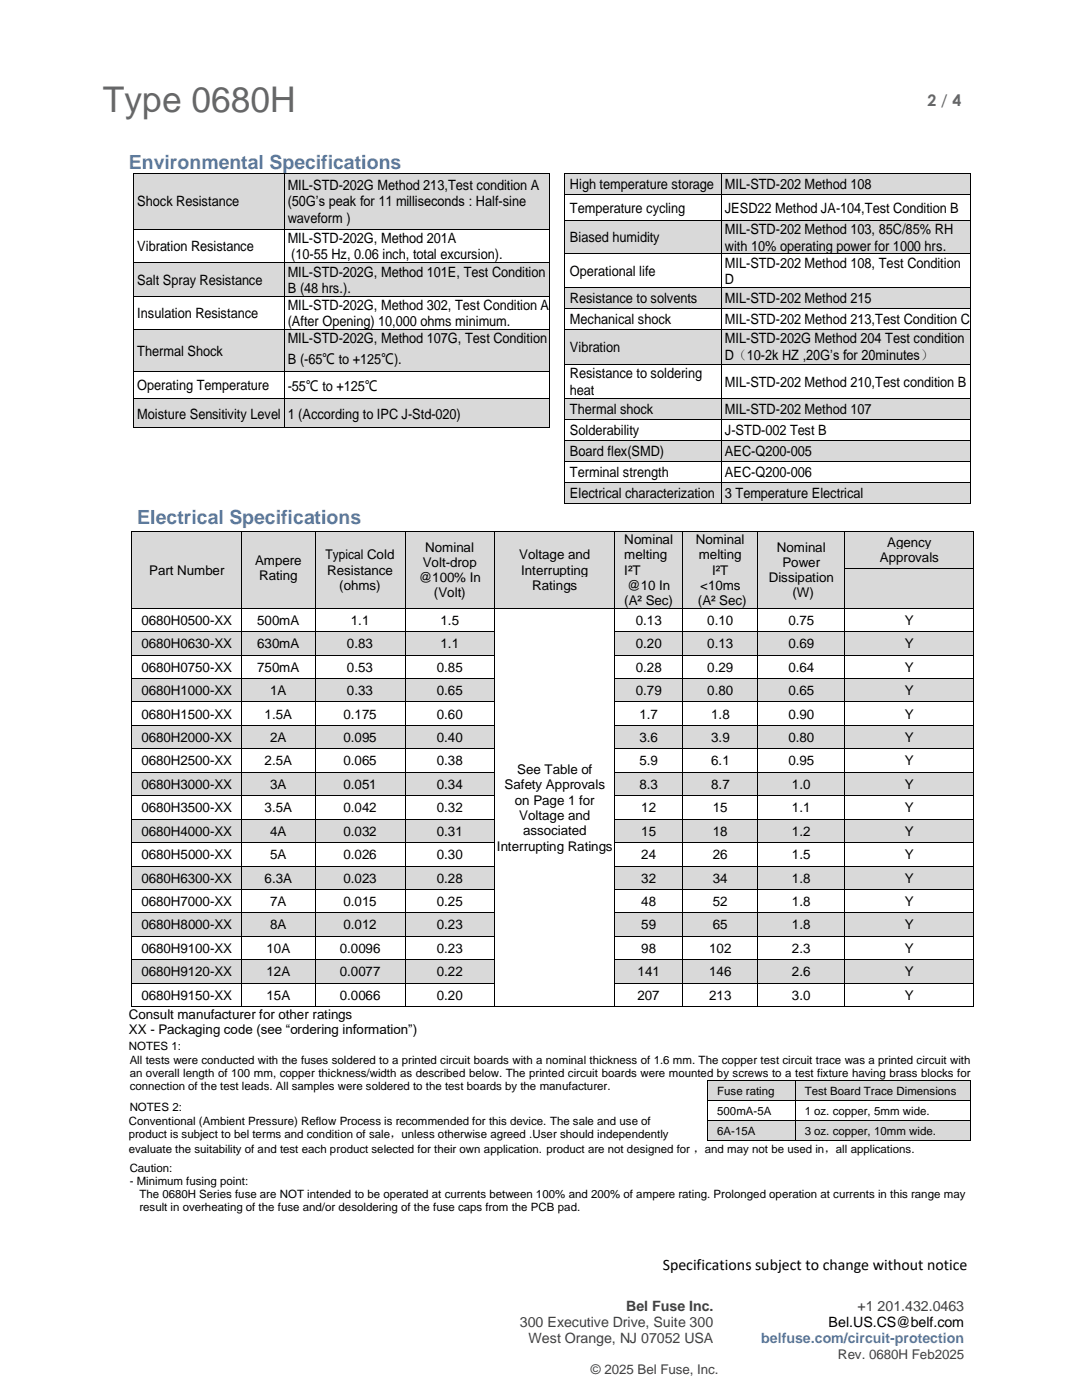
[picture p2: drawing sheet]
<svg xmlns="http://www.w3.org/2000/svg" width="216mm" height="279mm" viewBox="0 0 216 279" stroke-linecap="round" stroke-linejoin="round" font-family="sans-serif">
<defs><g id="words">
<text font-size="7.1" fill="#63666a" x="20.5" y="22.4">Type 0680H</text>
<g font-size="3.9" fill="#4f81bd">
<text x="25.7" y="33.7">Environmental Specifications</text>
<text x="27.4" y="104.7">Electrical Specifications</text>
</g>
<text font-size="3.2" fill="#63666a" x="185.1" y="21.1">2 / 4</text>
<text font-size="3.2" x="132.3" y="253.5">Specifications subject to change without notice</text>
<g font-size="2.8">
<text x="27.4" y="41.2">Shock Resistance</text>
<text x="57.4" y="38">MIL-STD-202G Method 213,Test condition A</text>
<text x="57.4" y="41.2">(50G’s peak for 11 milliseconds : Half-sine</text>
<text x="113.7" y="37.7">High temperature storage</text>
<text x="144.6" y="37.7">MIL-STD-202 Method 108</text>
<text x="57.4" y="44.5">waveform )</text>
<text x="113.7" y="42.4">Temperature cycling</text>
<text x="144.6" y="42.4">JESD22 Method JA-104,Test Condition B</text>
<text x="144.6" y="46.8">MIL-STD-202 Method 103, 85C/85% RH</text>
<text x="27.4" y="50.2">Vibration Resistance</text>
<text x="57.4" y="48.5">MIL-STD-202G, Method 201A</text>
<text x="58.1" y="51.8">(10-55 Hz, 0.06 inch, total excursion).</text>
<text x="113.7" y="48.4">Biased humidity</text>
<text x="144.6" y="50">with 10% operating power for 1000 hrs.</text>
<text x="144.6" y="53.4">MIL-STD-202 Method 108, Test Condition</text>
<text x="27.4" y="56.8">Salt Spray Resistance</text>
<text x="57.4" y="55.2">MIL-STD-202G, Method 101E, Test Condition</text>
<text x="57.4" y="58.5">B (48 hrs.).</text>
<text x="113.7" y="55.1">Operational life</text>
<text x="144.6" y="56.7">D</text>
<text x="27.4" y="63.5">Insulation Resistance</text>
<text x="57.4" y="61.9">MIL-STD-202G, Method 302, Test Condition A</text>
<text x="57.4" y="65.1">(After Opening) 10,000 ohms minimum.</text>
<text x="113.7" y="60.5">Resistance to solvents</text>
<text x="113.7" y="64.7">Mechanical shock</text>
<text x="144.6" y="60.5">MIL-STD-202 Method 215</text>
<text x="144.6" y="64.7">MIL-STD-202 Method 213,Test Condition C</text>
<text x="27.4" y="71">Thermal Shock</text>
<text x="57.4" y="68.5">MIL-STD-202G, Method 107G, Test Condition</text>
<text x="113.7" y="70.3">Vibration</text>
<text x="144.6" y="68.5">MIL-STD-202G Method 204 Test condition</text>
<text x="144.6" y="71.9">D</text>
<text x="146.5" y="71.9">（10-2k HZ ,20G’s for 20minutes）</text>
<text x="27.4" y="77.9">Operating Temperature</text>
<text x="57.4" y="72.7">B (-65℃ to +125℃).</text>
<text x="57.4" y="77.9">-55℃ to +125℃</text>
<text x="113.7" y="75.5">Resistance to soldering</text>
<text x="144.6" y="77.2">MIL-STD-202 Method 210,Test condition B</text>
<text x="27.4" y="83.5">Moisture Sensitivity Level</text>
<text x="57.4" y="83.5">1 (According to IPC J-Std-020)</text>
<text x="113.7" y="78.8">heat</text>
<text x="113.7" y="82.6">Thermal shock</text>
<text x="144.6" y="82.6">MIL-STD-202 Method 107</text>
<text x="113.7" y="86.8">Solderability</text>
<text x="144.6" y="86.8">J-STD-002 Test B</text>
<text x="113.7" y="90.9">Board flex(SMD)</text>
<text x="113.7" y="95.1">Terminal strength</text>
<text x="144.6" y="90.9">AEC-Q200-005</text>
<text x="144.6" y="95.1">AEC-Q200-006</text>
<text x="113.7" y="99.3">Electrical characterization</text>
<text x="144.6" y="99.3">3 Temperature Electrical</text>
<text x="165.3" y="264.9">Bel.US.CS@belf.com</text>
</g>
<g font-size="2.8" fill="#414042">
<text x="125" y="261.6">Bel Fuse Inc.</text>
<text x="171.1" y="261.7">+1</text>
<text x="175.1" y="261.7">201.432.0463</text>
<text x="103.7" y="264.9">300 Executive Drive, Suite 300</text>
<text x="105.5" y="268.1">West Orange, NJ 07052 USA</text>
</g>
<text font-size="2.8" fill="#4f81bd" x="151.9" y="268.1">belfuse.com/circuit-protection</text>
<g font-size="2.7">
<text x="50.9" y="112.8">Ampere</text>
<text x="65" y="111.7">Typical Cold</text>
<text x="84.3" y="113.2">Volt-drop</text>
<text x="84.9" y="110.1">Nominal</text>
<text x="103.6" y="111.7">Voltage and</text>
<text x="124.6" y="108.6">Nominal</text>
<text x="124.6" y="111.7">melting</text>
<text x="138.8" y="108.6">Nominal</text>
<text x="139.4" y="111.7">melting</text>
<text x="155" y="110.1">Nominal</text>
<text x="156.1" y="113.2">Power</text>
<text x="175.5" y="112.2">Approvals</text>
<text x="177" y="109.2">Agency</text>
<text x="29.8" y="114.7">Part Number</text>
<text x="51.7" y="115.8">Rating</text>
<text x="65.3" y="114.7">Resistance</text>
<text x="67.7" y="117.7">(ohms)</text>
<text x="83.5" y="116.2">@100% In</text>
<text x="86.6" y="119.2">(Volt)</text>
<text x="104" y="114.7">Interrupting</text>
<text x="106.2" y="117.7">Ratings</text>
<text x="124.6" y="114.7">I²T</text>
<text x="125.2" y="117.7">@10 In</text>
<text x="139.7" y="117.7">&lt;10ms</text>
<text x="142.1" y="114.7">I²T</text>
<text x="153.4" y="116.2">Dissipation</text>
<text x="158.2" y="119.2">(W)</text>
<text x="28.2" y="124.7">0680H0500-XX</text>
<text x="51.3" y="124.7">500mA</text>
<text x="70" y="124.7">1.1</text>
<text x="87.9" y="124.7">1.5</text>
<text x="124.6" y="120.8">(A² Sec)</text>
<text x="126.9" y="124.7">0.13</text>
<text x="139.3" y="120.8">(A² Sec)</text>
<text x="141.1" y="124.7">0.10</text>
<text x="157.3" y="124.7">0.75</text>
<text x="180.5" y="124.7">Y</text>
<text x="28.2" y="129.4">0680H0630-XX</text>
<text x="51.3" y="129.4">630mA</text>
<text x="69.2" y="129.3">0.83</text>
<text x="87.9" y="129.3">1.1</text>
<text x="126.9" y="129.3">0.20</text>
<text x="141.1" y="129.3">0.13</text>
<text x="157.3" y="129.3">0.69</text>
<text x="180.5" y="129.3">Y</text>
<text x="28.2" y="134">0680H0750-XX</text>
<text x="51.3" y="134">750mA</text>
<text x="69.2" y="134">0.53</text>
<text x="87.1" y="134">0.85</text>
<text x="126.9" y="134">0.28</text>
<text x="141.1" y="134">0.29</text>
<text x="157.3" y="134">0.64</text>
<text x="180.5" y="134">Y</text>
<text x="28.2" y="138.7">0680H1000-XX</text>
<text x="28.2" y="143.4">0680H1500-XX</text>
<text x="52.8" y="143.4">1.5A</text>
<text x="53.9" y="138.7">1A</text>
<text x="68.5" y="143.4">0.175</text>
<text x="69.2" y="138.7">0.33</text>
<text x="87.1" y="138.7">0.65</text>
<text x="87.1" y="143.4">0.60</text>
<text x="126.9" y="138.7">0.79</text>
<text x="127.6" y="143.4">1.7</text>
<text x="141.1" y="138.7">0.80</text>
<text x="141.9" y="143.4">1.8</text>
<text x="157.3" y="138.7">0.65</text>
<text x="157.3" y="143.4">0.90</text>
<text x="180.5" y="138.7">Y</text>
<text x="180.5" y="143.4">Y</text>
<text x="28.2" y="148.1">0680H2000-XX</text>
<text x="53.9" y="148.1">2A</text>
<text x="68.5" y="148.1">0.095</text>
<text x="87.1" y="148.1">0.40</text>
<text x="127.6" y="148.1">3.6</text>
<text x="141.9" y="148.1">3.9</text>
<text x="157.3" y="148.1">0.80</text>
<text x="180.5" y="148.1">Y</text>
<text x="28.2" y="152.8">0680H2500-XX</text>
<text x="52.8" y="152.8">2.5A</text>
<text x="68.5" y="152.8">0.065</text>
<text x="87.1" y="152.8">0.38</text>
<text x="103.2" y="154.5">See Table of</text>
<text x="127.6" y="152.8">5.9</text>
<text x="141.9" y="152.8">6.1</text>
<text x="157.3" y="152.8">0.95</text>
<text x="180.5" y="152.8">Y</text>
<text x="28.2" y="157.4">0680H3000-XX</text>
<text x="53.9" y="157.4">3A</text>
<text x="68.5" y="157.4">0.051</text>
<text x="87.1" y="157.4">0.34</text>
<text x="100.7" y="157.5">Safety Approvals</text>
<text x="102.7" y="160.6">on Page 1 for</text>
<text x="127.6" y="157.4">8.3</text>
<text x="141.9" y="157.4">8.7</text>
<text x="158" y="157.4">1.0</text>
<text x="180.5" y="157.4">Y</text>
<text x="28.2" y="162.1">0680H3500-XX</text>
<text x="28.2" y="166.8">0680H4000-XX</text>
<text x="52.8" y="162.1">3.5A</text>
<text x="53.9" y="166.8">4A</text>
<text x="68.5" y="162.1">0.042</text>
<text x="68.5" y="166.8">0.032</text>
<text x="87.1" y="162.1">0.32</text>
<text x="87.1" y="166.8">0.31</text>
<text x="103.6" y="163.6">Voltage and</text>
<text x="104.4" y="166.7">associated</text>
<text x="128" y="162.1">12</text>
<text x="128" y="166.8">15</text>
<text x="142.2" y="162.1">15</text>
<text x="142.2" y="166.8">18</text>
<text x="158" y="162.1">1.1</text>
<text x="158" y="166.8">1.2</text>
<text x="180.5" y="162.1">Y</text>
<text x="180.5" y="166.8">Y</text>
<text x="28.2" y="171.5">0680H5000-XX</text>
<text x="53.9" y="171.5">5A</text>
<text x="68.5" y="171.4">0.026</text>
<text x="87.1" y="171.4">0.30</text>
<text x="99.2" y="169.7">Interrupting Ratings</text>
<text x="128" y="171.4">24</text>
<text x="142.2" y="171.4">26</text>
<text x="158" y="171.4">1.5</text>
<text x="180.5" y="171.5">Y</text>
<text x="28.2" y="176.1">0680H6300-XX</text>
<text x="52.8" y="176.1">6.3A</text>
<text x="68.5" y="176.1">0.023</text>
<text x="87.1" y="176.1">0.28</text>
<text x="128" y="176.1">32</text>
<text x="142.2" y="176.1">34</text>
<text x="158" y="176.1">1.8</text>
<text x="180.5" y="176.1">Y</text>
<text x="28.2" y="180.8">0680H7000-XX</text>
<text x="28.2" y="185.5">0680H8000-XX</text>
<text x="53.9" y="180.8">7A</text>
<text x="53.9" y="185.5">8A</text>
<text x="68.5" y="180.8">0.015</text>
<text x="68.5" y="185.4">0.012</text>
<text x="87.1" y="180.8">0.25</text>
<text x="87.1" y="185.4">0.23</text>
<text x="128" y="180.8">48</text>
<text x="128" y="185.4">59</text>
<text x="142.2" y="180.8">52</text>
<text x="142.2" y="185.4">65</text>
<text x="158" y="180.8">1.8</text>
<text x="158" y="185.4">1.8</text>
<text x="180.5" y="180.8">Y</text>
<text x="180.5" y="185.5">Y</text>
<text x="28.2" y="190.1">0680H9100-XX</text>
<text x="53.2" y="190.1">10A</text>
<text x="67.8" y="190.1">0.0096</text>
<text x="87.1" y="190.1">0.23</text>
<text x="128" y="190.1">98</text>
<text x="141.5" y="190.1">102</text>
<text x="158" y="190.1">2.3</text>
<text x="180.5" y="190.1">Y</text>
<text x="28.2" y="194.8">0680H9120-XX</text>
<text x="53.2" y="194.8">12A</text>
<text x="67.8" y="194.8">0.0077</text>
<text x="87.1" y="194.8">0.22</text>
<text x="127.2" y="194.8">141</text>
<text x="141.5" y="194.8">146</text>
<text x="158" y="194.8">2.6</text>
<text x="180.5" y="194.8">Y</text>
<text x="25.7" y="203.4">Consult manufacturer for other ratings</text>
<text x="28.2" y="199.5">0680H9150-XX</text>
<text x="53.2" y="199.5">15A</text>
<text x="67.8" y="199.5">0.0066</text>
<text x="87.1" y="199.5">0.20</text>
<text x="127.2" y="199.5">207</text>
<text x="141.5" y="199.5">213</text>
<text x="158" y="199.5">3.0</text>
<text x="180.5" y="199.5">Y</text>
<text x="25.7" y="206.5">XX - Packaging code (see “ordering information”)</text>
</g>
<g font-size="2.7" fill="#414042">
<text x="117.9" y="274.2">© 2025 Bel Fuse, Inc.</text>
<text x="167.2" y="271.1">Rev. 0680H Feb2025</text>
</g>
<g font-size="2.3">
<text x="25.7" y="209.6">NOTES 1:</text>
<text x="25.9" y="212.3">All tests were conducted with the fuses soldered to a printed circuit boards with a nominal thickness of 1.6 mm. The copper test circuit trace was a printed circuit with</text>
<text x="25.9" y="214.9">an overall length of 100 mm, copper thickness/width as described below. The printed circuit boards were mounted by screws to a test fixture having brass blocks for</text>
<text x="25.9" y="217.5">connection of the test leads. All samples were soldered to the test boards by the manufacturer.</text>
<text x="25.9" y="221.8">NOTES 2:</text>
<text x="143.1" y="218.6">Fuse rating</text>
<text x="160.6" y="218.6">Test Board Trace Dimensions</text>
<text x="25.7" y="224.4">Conventional (Ambient Pressure) Reflow Process is recommended for this device. The sale and use of</text>
<text x="25.7" y="227.2">product is subject to bel terms and condition of sale，unless otherwise agreed .User should independently</text>
<text x="143.1" y="222.6">500mA-5A</text>
<text x="143.1" y="226.6">6A-15A</text>
<text x="160.6" y="222.6">1 oz. copper, 5mm wide.</text>
<text x="160.6" y="226.6">3 oz. copper, 10mm wide.</text>
<text x="25.7" y="230.2">evaluate the suitability of and test each product selected for their own application. product are not designed for ，and may not be used in，all applications.</text>
<text x="25.9" y="233.8">Caution:</text>
<text x="25.9" y="236.5">- Minimum fusing point:</text>
<text x="27.8" y="239.1">The 0680H Series fuse are NOT intended to be operated at currents between 100% and 200% of ampere rating. Prolonged operation at currents in this range may</text>
<text x="27.8" y="241.8">result in overheating of the fuse and/or desoldering of the fuse caps from the PCB pad.</text>
</g>
</g></defs>
<g fill="#d9d9d9">
<path d="M26.4 106.1h21.7v15.2h-21.7z" fill-rule="evenodd"/>
<path d="M28.2 112.2h18.1v3h-18.1z" fill-rule="evenodd"/>
<path d="M48.3 106.1h14.5v15.2h-14.5z" fill-rule="evenodd"/>
<path d="M50.1 110.3h10.9v3h-10.9z" fill-rule="evenodd"/>
<path d="M50.1 113.3h10.9v3.9h-10.9z" fill-rule="evenodd"/>
<path d="M63 106.1h17.7v15.2h-17.7z" fill-rule="evenodd"/>
<path d="M64.8 109.2h14.1v3h-14.1z" fill-rule="evenodd"/>
<path d="M64.8 112.2h14.1v3h-14.1z" fill-rule="evenodd"/>
<path d="M64.8 115.2h14.1v3.1h-14.1z" fill-rule="evenodd"/>
<path d="M80.9 106.1h17.8v15.2h-17.8z" fill-rule="evenodd"/>
<path d="M82.7 107.6h14.1v3.1h-14.1z" fill-rule="evenodd"/>
<path d="M82.7 110.7h14.1v3h-14.1z" fill-rule="evenodd"/>
<path d="M82.7 113.7h14.1v3h-14.1z" fill-rule="evenodd"/>
<path d="M82.7 116.7h14.1v3.1h-14.1z" fill-rule="evenodd"/>
<path d="M98.8 106.1h23.8v15.2h-23.8z" fill-rule="evenodd"/>
<path d="M100.7 109.2h20.1v3h-20.1z" fill-rule="evenodd"/>
<path d="M100.7 112.2h20.1v3h-20.1z" fill-rule="evenodd"/>
<path d="M100.7 115.2h20.1v3.1h-20.1z" fill-rule="evenodd"/>
<path d="M122.7 106.1h13.4v15.2h-13.4z" fill-rule="evenodd"/>
<path d="M124.6 106.1h9.7v3.1h-9.7z" fill-rule="evenodd"/>
<path d="M124.6 109.2h9.7v3h-9.7z" fill-rule="evenodd"/>
<path d="M124.6 112.2h9.7v3h-9.7z" fill-rule="evenodd"/>
<path d="M124.6 115.2h9.7v3.1h-9.7z" fill-rule="evenodd"/>
<path d="M124.6 118.3h9.7v3h-9.7z" fill-rule="evenodd"/>
<path d="M136.3 106.1h14.8v15.2h-14.8z" fill-rule="evenodd"/>
<path d="M138.2 106.1h11.1v3.1h-11.1z" fill-rule="evenodd"/>
<path d="M138.2 109.2h11.1v3h-11.1z" fill-rule="evenodd"/>
<path d="M138.2 112.2h11.1v3h-11.1z" fill-rule="evenodd"/>
<path d="M138.2 115.2h11.1v3.1h-11.1z" fill-rule="evenodd"/>
<path d="M138.2 118.3h11.1v3h-11.1z" fill-rule="evenodd"/>
<path d="M151.2 106.1h17.3v15.2h-17.3z" fill-rule="evenodd"/>
<path d="M153.1 107.6h13.6v3.1h-13.6z" fill-rule="evenodd"/>
<path d="M153.1 110.7h13.6v3h-13.6z" fill-rule="evenodd"/>
<path d="M153.1 113.7h13.6v3h-13.6z" fill-rule="evenodd"/>
<path d="M153.1 116.7h13.6v3.1h-13.6z" fill-rule="evenodd"/>
<path d="M168.7 106.1h25.5v7.2h-25.5z" fill-rule="evenodd"/>
<path d="M170.5 106.7h21.9v3h-21.9z" fill-rule="evenodd"/>
<path d="M170.5 109.7h21.9v3.1h-21.9z" fill-rule="evenodd"/>
</g>
<g fill="#000">
<path d="M26.2 105.9h.2v.2h-.2z" fill-rule="evenodd"/>
<path d="M26.2 105.9h.2v.2h-.2z" fill-rule="evenodd"/>
<path d="M48.1 105.9h.2v.2h-.2z" fill-rule="evenodd"/>
<path d="M62.8 105.9h.2v.2h-.2z" fill-rule="evenodd"/>
<path d="M80.7 105.9h.2v.2h-.2z" fill-rule="evenodd"/>
<path d="M98.7 105.9h.1v.2h-.1z" fill-rule="evenodd"/>
<path d="M122.6 105.9h.1v.2h-.1z" fill-rule="evenodd"/>
<path d="M136.2 105.9h.1v.2h-.1z" fill-rule="evenodd"/>
<path d="M151.1 105.9h.1v.2h-.1z" fill-rule="evenodd"/>
<path d="M168.5 105.9h.2v.2h-.2z" fill-rule="evenodd"/>
<path d="M194.2 105.9h.2v.2h-.2z" fill-rule="evenodd"/>
<path d="M194.2 105.9h.2v.2h-.2z" fill-rule="evenodd"/>
</g>
<g fill="none" stroke="#000" stroke-width=".2">
<path d="M26.3 106.1v7.2M26.4 106h21.7M48.2 106.1v7.2M48.3 106h14.5M62.9 106.1v7.2M63 106h17.7M80.8 106.1v7.2M80.9 106h17.8M98.7 106.1v7.2M98.8 106h23.8M122.7 106.1v7.2M122.7 106h13.5"/>
<path d="M136.3 106.1v7.2M136.3 106h14.8M151.2 106.1v7.2M151.2 106h17.3M168.6 106.1v7.2M168.7 106h25.5M194.3 106.1v7.2"/>
</g>
<g fill="#d9d9d9">
<path d="M168.7 113.5h25.5v7.8h-25.5z" fill-rule="evenodd"/>
<path d="M170.5 114.7h21.9v3h-21.9z" fill-rule="evenodd"/>
</g>
<g fill="#000">
<path d="M26.2 113.3h.2v.2h-.2z" fill-rule="evenodd"/>
<path d="M48.1 113.3h.2v.2h-.2z" fill-rule="evenodd"/>
<path d="M62.8 113.3h.2v.2h-.2z" fill-rule="evenodd"/>
<path d="M80.7 113.3h.2v.2h-.2z" fill-rule="evenodd"/>
<path d="M98.7 113.3h.1v.2h-.1z" fill-rule="evenodd"/>
<path d="M122.6 113.3h.1v.2h-.1z" fill-rule="evenodd"/>
<path d="M136.2 113.3h.1v.2h-.1z" fill-rule="evenodd"/>
<path d="M151.1 113.3h.1v.2h-.1z" fill-rule="evenodd"/>
<path d="M168.5 113.3h.2v.2h-.2z" fill-rule="evenodd"/>
<path d="M194.2 113.3h.2v.2h-.2z" fill-rule="evenodd"/>
<path d="M26.2 121.3h.2v.2h-.2z" fill-rule="evenodd"/>
<path d="M48.1 121.3h.2v.2h-.2z" fill-rule="evenodd"/>
<path d="M62.8 121.3h.2v.2h-.2z" fill-rule="evenodd"/>
<path d="M80.7 121.3h.2v.2h-.2z" fill-rule="evenodd"/>
<path d="M98.7 121.3h.1v.2h-.1z" fill-rule="evenodd"/>
<path d="M122.6 121.3h.1v.2h-.1z" fill-rule="evenodd"/>
<path d="M136.2 121.3h.1v.2h-.1z" fill-rule="evenodd"/>
<path d="M151.1 121.3h.1v.2h-.1z" fill-rule="evenodd"/>
<path d="M168.5 121.3h.2v.2h-.2z" fill-rule="evenodd"/>
<path d="M194.2 121.3h.2v.2h-.2z" fill-rule="evenodd"/>
</g>
<g fill="none" stroke="#000" stroke-width=".2">
<path d="M26.3 113.5v7.8M48.2 113.5v7.8M62.9 113.5v7.8M80.8 113.5v7.8M98.7 113.5v7.8M122.7 113.5v7.8M136.3 113.5v7.8M151.2 113.5v7.8M168.6 113.5v7.8M168.7 113.4h25.5M194.3 113.5v7.8M26.3 121.5v4.5"/>
<path d="M26.4 121.4h21.7M48.2 121.5v4.5M48.3 121.4h14.5M62.9 121.5v4.5M63 121.4h17.7M80.8 121.5v4.5M80.9 121.4h17.8M98.7 121.5v4.5M98.8 121.4h23.8M122.7 121.5v4.5M122.7 121.4h13.5M136.3 121.5v4.5"/>
<path d="M136.3 121.4h14.8M151.2 121.5v4.5M151.2 121.4h17.3M168.6 121.5v4.5M168.7 121.4h25.5M194.3 121.5v4.5"/>
</g>
<g fill="#d9d9d9">
<path d="M26.4 126.2h21.7v4.5h-21.7z" fill-rule="evenodd"/>
<path d="M28.2 126.9h18.1v3h-18.1z" fill-rule="evenodd"/>
<path d="M48.3 126.2h14.5v4.5h-14.5z" fill-rule="evenodd"/>
<path d="M50.1 126.9h10.9v3h-10.9z" fill-rule="evenodd"/>
<path d="M63 126.2h17.7v4.5h-17.7z" fill-rule="evenodd"/>
<path d="M64.8 126.9h14.1v3h-14.1z" fill-rule="evenodd"/>
<path d="M80.9 126.2h17.8v4.5h-17.8z" fill-rule="evenodd"/>
<path d="M82.7 126.9h14.1v3h-14.1z" fill-rule="evenodd"/>
<path d="M122.7 126.2h13.4v4.5h-13.4z" fill-rule="evenodd"/>
<path d="M124.6 126.9h9.7v3h-9.7z" fill-rule="evenodd"/>
<path d="M136.3 126.2h14.9v4.5h-14.9z" fill-rule="evenodd"/>
<path d="M138.2 126.9h11.1v3h-11.1z" fill-rule="evenodd"/>
<path d="M151.2 126.2h17.3v4.5h-17.3z" fill-rule="evenodd"/>
<path d="M153.1 126.9h13.6v3h-13.6z" fill-rule="evenodd"/>
<path d="M168.7 126.2h25.5v4.5h-25.5z" fill-rule="evenodd"/>
<path d="M170.5 126.9h21.9v3h-21.9z" fill-rule="evenodd"/>
</g>
<g fill="#000">
<path d="M26.2 126h.2v.2h-.2z" fill-rule="evenodd"/>
<path d="M26.2 130.7h.2v.1h-.2z" fill-rule="evenodd"/>
<path d="M48.1 126h.2v.2h-.2z" fill-rule="evenodd"/>
<path d="M48.1 130.7h.2v.1h-.2z" fill-rule="evenodd"/>
<path d="M62.8 126h.2v.2h-.2z" fill-rule="evenodd"/>
<path d="M62.8 130.7h.2v.1h-.2z" fill-rule="evenodd"/>
<path d="M80.7 126h.2v.2h-.2z" fill-rule="evenodd"/>
<path d="M80.7 130.7h.2v.1h-.2z" fill-rule="evenodd"/>
<path d="M98.7 126h.1v.2h-.1z" fill-rule="evenodd"/>
<path d="M98.7 130.7h.1v.1h-.1z" fill-rule="evenodd"/>
<path d="M122.6 126h.1v.2h-.1z" fill-rule="evenodd"/>
<path d="M122.6 130.7h.1v.1h-.1z" fill-rule="evenodd"/>
<path d="M136.2 126h.1v.2h-.1z" fill-rule="evenodd"/>
<path d="M136.2 130.7h.1v.1h-.1z" fill-rule="evenodd"/>
<path d="M151.1 126h.1v.2h-.1z" fill-rule="evenodd"/>
<path d="M151.1 130.7h.1v.1h-.1z" fill-rule="evenodd"/>
<path d="M168.5 126h.2v.2h-.2z" fill-rule="evenodd"/>
<path d="M168.5 130.7h.2v.1h-.2z" fill-rule="evenodd"/>
<path d="M194.2 126h.2v.2h-.2z" fill-rule="evenodd"/>
<path d="M194.2 130.7h.2v.1h-.2z" fill-rule="evenodd"/>
</g>
<g fill="none" stroke="#000" stroke-width=".2">
<path d="M26.3 126.2v4.5M26.3 130.8v4.6M26.4 126.1h21.7M26.4 130.7h21.7M48.2 126.2v4.5M48.2 130.8v4.6M48.3 126.1h14.5M48.3 130.7h14.5M62.9 126.2v4.5M62.9 130.8v4.6M63 126.1h17.7M63 130.7h17.7"/>
<path d="M80.8 126.2v4.5M80.8 130.8v4.6M80.9 126.1h17.8M80.9 130.7h17.8M98.7 126.2v4.5M98.7 130.8v4.6M122.7 126.2v4.5M122.7 130.8v4.6M122.7 126.1h13.5M122.7 130.7h13.5M136.3 126.2v4.5M136.3 130.8v4.6"/>
<path d="M136.3 126.1h14.8M136.3 130.7h14.8M151.2 126.2v4.5M151.2 130.8v4.6M151.2 126.1h17.3M151.2 130.7h17.3M168.6 126.2v4.5M168.6 130.8v4.6M168.7 126.1h25.5M168.7 130.7h25.5M194.3 126.2v4.5M194.3 130.8v4.6"/>
</g>
<g fill="#d9d9d9">
<path d="M26.4 135.5h21.7v4.5h-21.7z" fill-rule="evenodd"/>
<path d="M28.2 136.2h18.1v3.1h-18.1z" fill-rule="evenodd"/>
<path d="M48.3 135.5h14.5v4.5h-14.5z" fill-rule="evenodd"/>
<path d="M50.1 136.2h10.9v3.1h-10.9z" fill-rule="evenodd"/>
<path d="M63 135.5h17.7v4.5h-17.7z" fill-rule="evenodd"/>
<path d="M64.8 136.2h14.1v3.1h-14.1z" fill-rule="evenodd"/>
<path d="M80.9 135.5h17.8v4.5h-17.8z" fill-rule="evenodd"/>
<path d="M82.7 136.2h14.1v3.1h-14.1z" fill-rule="evenodd"/>
<path d="M122.7 135.5h13.4v4.5h-13.4z" fill-rule="evenodd"/>
<path d="M124.6 136.2h9.7v3.1h-9.7z" fill-rule="evenodd"/>
<path d="M136.3 135.5h14.9v4.5h-14.9z" fill-rule="evenodd"/>
<path d="M138.2 136.2h11.1v3.1h-11.1z" fill-rule="evenodd"/>
<path d="M151.2 135.5h17.3v4.5h-17.3z" fill-rule="evenodd"/>
<path d="M153.1 136.2h13.6v3.1h-13.6z" fill-rule="evenodd"/>
<path d="M168.7 135.5h25.5v4.5h-25.5z" fill-rule="evenodd"/>
<path d="M170.5 136.2h21.9v3.1h-21.9z" fill-rule="evenodd"/>
</g>
<g fill="#000">
<path d="M26.2 135.4h.2v.1h-.2z" fill-rule="evenodd"/>
<path d="M48.1 135.4h.2v.1h-.2z" fill-rule="evenodd"/>
<path d="M62.8 135.4h.2v.1h-.2z" fill-rule="evenodd"/>
<path d="M80.7 135.4h.2v.1h-.2z" fill-rule="evenodd"/>
<path d="M98.7 135.4h.1v.1h-.1z" fill-rule="evenodd"/>
<path d="M122.6 135.4h.1v.1h-.1z" fill-rule="evenodd"/>
<path d="M136.2 135.4h.1v.1h-.1z" fill-rule="evenodd"/>
<path d="M151.1 135.4h.1v.1h-.1z" fill-rule="evenodd"/>
<path d="M168.5 135.4h.2v.1h-.2z" fill-rule="evenodd"/>
<path d="M194.2 135.4h.2v.1h-.2z" fill-rule="evenodd"/>
<path d="M26.2 140h.2v.2h-.2z" fill-rule="evenodd"/>
<path d="M48.1 140h.2v.2h-.2z" fill-rule="evenodd"/>
<path d="M62.8 140h.2v.2h-.2z" fill-rule="evenodd"/>
<path d="M80.7 140h.2v.2h-.2z" fill-rule="evenodd"/>
<path d="M98.7 140h.1v.2h-.1z" fill-rule="evenodd"/>
<path d="M122.6 140h.1v.2h-.1z" fill-rule="evenodd"/>
<path d="M136.2 140h.1v.2h-.1z" fill-rule="evenodd"/>
<path d="M151.1 140h.1v.2h-.1z" fill-rule="evenodd"/>
<path d="M168.5 140h.2v.2h-.2z" fill-rule="evenodd"/>
<path d="M194.2 140h.2v.2h-.2z" fill-rule="evenodd"/>
</g>
<g fill="none" stroke="#000" stroke-width=".2">
<path d="M26.3 135.5v4.5M26.4 135.4h21.7M48.2 135.5v4.5M48.3 135.4h14.5M62.9 135.5v4.5M63 135.4h17.7M80.8 135.5v4.5M80.9 135.4h17.8M98.7 135.5v4.5M122.7 135.5v4.5M122.7 135.4h13.5M136.3 135.5v4.5"/>
<path d="M136.3 135.4h14.8M151.2 135.5v4.5M151.2 135.4h17.3M168.6 135.5v4.5M168.7 135.4h25.5M194.3 135.5v4.5M26.3 140.2v4.5M26.4 140.1h21.7M48.2 140.2v4.5M48.3 140.1h14.5M62.9 140.2v4.5M63 140.1h17.7"/>
<path d="M80.8 140.2v4.5M80.9 140.1h17.8M98.7 140.2v4.5M122.7 140.2v4.5M122.7 140.1h13.5M136.3 140.2v4.5M136.3 140.1h14.8M151.2 140.2v4.5M151.2 140.1h17.3M168.6 140.2v4.5M168.7 140.1h25.5M194.3 140.2v4.5"/>
</g>
<g fill="#d9d9d9">
<path d="M26.4 144.9h21.7v4.5h-21.7z" fill-rule="evenodd"/>
<path d="M28.2 145.6h18.1v3.1h-18.1z" fill-rule="evenodd"/>
<path d="M48.3 144.9h14.5v4.5h-14.5z" fill-rule="evenodd"/>
<path d="M50.1 145.6h10.9v3.1h-10.9z" fill-rule="evenodd"/>
<path d="M63 144.9h17.7v4.5h-17.7z" fill-rule="evenodd"/>
<path d="M64.8 145.6h14.1v3h-14.1z" fill-rule="evenodd"/>
<path d="M80.9 144.9h17.8v4.5h-17.8z" fill-rule="evenodd"/>
<path d="M82.7 145.6h14.1v3h-14.1z" fill-rule="evenodd"/>
<path d="M122.7 144.9h13.4v4.5h-13.4z" fill-rule="evenodd"/>
<path d="M124.6 145.6h9.7v3h-9.7z" fill-rule="evenodd"/>
<path d="M136.3 144.9h14.9v4.5h-14.9z" fill-rule="evenodd"/>
<path d="M138.2 145.6h11.1v3h-11.1z" fill-rule="evenodd"/>
<path d="M151.2 144.9h17.3v4.5h-17.3z" fill-rule="evenodd"/>
<path d="M153.1 145.6h13.6v3h-13.6z" fill-rule="evenodd"/>
<path d="M168.7 144.9h25.5v4.5h-25.5z" fill-rule="evenodd"/>
<path d="M170.5 145.6h21.9v3h-21.9z" fill-rule="evenodd"/>
</g>
<g fill="#000">
<path d="M26.2 144.7h.2v.1h-.2z" fill-rule="evenodd"/>
<path d="M26.2 149.4h.2v.1h-.2z" fill-rule="evenodd"/>
<path d="M48.1 144.7h.2v.1h-.2z" fill-rule="evenodd"/>
<path d="M48.1 149.4h.2v.1h-.2z" fill-rule="evenodd"/>
<path d="M62.8 144.7h.2v.1h-.2z" fill-rule="evenodd"/>
<path d="M62.8 149.4h.2v.1h-.2z" fill-rule="evenodd"/>
<path d="M80.7 144.7h.2v.1h-.2z" fill-rule="evenodd"/>
<path d="M80.7 149.4h.2v.1h-.2z" fill-rule="evenodd"/>
<path d="M98.7 144.7h.1v.1h-.1z" fill-rule="evenodd"/>
<path d="M98.7 149.4h.1v.1h-.1z" fill-rule="evenodd"/>
<path d="M122.6 144.7h.1v.1h-.1z" fill-rule="evenodd"/>
<path d="M122.6 149.4h.1v.1h-.1z" fill-rule="evenodd"/>
<path d="M136.2 144.7h.1v.1h-.1z" fill-rule="evenodd"/>
<path d="M136.2 149.4h.1v.1h-.1z" fill-rule="evenodd"/>
<path d="M151.1 144.7h.1v.1h-.1z" fill-rule="evenodd"/>
<path d="M151.1 149.4h.1v.1h-.1z" fill-rule="evenodd"/>
<path d="M168.5 144.7h.2v.1h-.2z" fill-rule="evenodd"/>
<path d="M168.5 149.4h.2v.1h-.2z" fill-rule="evenodd"/>
<path d="M194.2 144.7h.2v.1h-.2z" fill-rule="evenodd"/>
<path d="M194.2 149.4h.2v.1h-.2z" fill-rule="evenodd"/>
</g>
<g fill="none" stroke="#000" stroke-width=".2">
<path d="M26.3 144.8v4.6M26.3 149.5v4.5M26.4 144.8h21.7M26.4 149.5h21.7M48.2 144.8v4.6M48.2 149.5v4.5M48.3 144.8h14.5M48.3 149.5h14.5M62.9 144.8v4.6M62.9 149.5v4.5M63 144.8h17.7M63 149.5h17.7"/>
<path d="M80.8 144.8v4.6M80.8 149.5v4.5M80.9 144.8h17.8M80.9 149.5h17.8M98.7 144.8v4.6M98.7 149.5v4.5M122.7 144.8v4.6M122.7 149.5v4.5M122.7 144.8h13.5M122.7 149.5h13.5M136.3 144.8v4.6M136.3 149.5v4.5"/>
<path d="M136.3 144.8h14.8M136.3 149.5h14.8M151.2 144.8v4.6M151.2 149.5v4.5M151.2 144.8h17.3M151.2 149.5h17.3M168.6 144.8v4.6M168.6 149.5v4.5M168.7 144.8h25.5M168.7 149.5h25.5M194.3 144.8v4.6M194.3 149.5v4.5"/>
</g>
<g fill="#d9d9d9">
<path d="M26.4 154.2h21.7v4.5h-21.7z" fill-rule="evenodd"/>
<path d="M28.2 155h18.1v3h-18.1z" fill-rule="evenodd"/>
<path d="M48.3 154.2h14.5v4.5h-14.5z" fill-rule="evenodd"/>
<path d="M50.1 155h10.9v3h-10.9z" fill-rule="evenodd"/>
<path d="M63 154.2h17.7v4.5h-17.7z" fill-rule="evenodd"/>
<path d="M64.8 155h14.1v3h-14.1z" fill-rule="evenodd"/>
<path d="M80.9 154.2h17.8v4.5h-17.8z" fill-rule="evenodd"/>
<path d="M82.7 155h14.1v3h-14.1z" fill-rule="evenodd"/>
<path d="M122.7 154.2h13.4v4.5h-13.4z" fill-rule="evenodd"/>
<path d="M124.6 155h9.7v3h-9.7z" fill-rule="evenodd"/>
<path d="M136.3 154.2h14.9v4.5h-14.9z" fill-rule="evenodd"/>
<path d="M138.2 155h11.1v3h-11.1z" fill-rule="evenodd"/>
<path d="M151.2 154.2h17.3v4.5h-17.3z" fill-rule="evenodd"/>
<path d="M153.1 155h13.6v3h-13.6z" fill-rule="evenodd"/>
<path d="M168.7 154.2h25.5v4.5h-25.5z" fill-rule="evenodd"/>
<path d="M170.5 155h21.9v3h-21.9z" fill-rule="evenodd"/>
</g>
<g fill="#000">
<path d="M26.2 154h.2v.2h-.2z" fill-rule="evenodd"/>
<path d="M26.2 158.7h.2v.2h-.2z" fill-rule="evenodd"/>
<path d="M48.1 154h.2v.2h-.2z" fill-rule="evenodd"/>
<path d="M48.1 158.7h.2v.2h-.2z" fill-rule="evenodd"/>
<path d="M62.8 154h.2v.2h-.2z" fill-rule="evenodd"/>
<path d="M62.8 158.7h.2v.2h-.2z" fill-rule="evenodd"/>
<path d="M80.7 154h.2v.2h-.2z" fill-rule="evenodd"/>
<path d="M80.7 158.7h.2v.2h-.2z" fill-rule="evenodd"/>
<path d="M98.7 154h.1v.2h-.1z" fill-rule="evenodd"/>
<path d="M98.7 158.7h.1v.2h-.1z" fill-rule="evenodd"/>
<path d="M122.6 154h.1v.2h-.1z" fill-rule="evenodd"/>
<path d="M122.6 158.7h.1v.2h-.1z" fill-rule="evenodd"/>
<path d="M136.2 154h.1v.2h-.1z" fill-rule="evenodd"/>
<path d="M136.2 158.7h.1v.2h-.1z" fill-rule="evenodd"/>
<path d="M151.1 154h.1v.2h-.1z" fill-rule="evenodd"/>
<path d="M151.1 158.7h.1v.2h-.1z" fill-rule="evenodd"/>
<path d="M168.5 154h.2v.2h-.2z" fill-rule="evenodd"/>
<path d="M168.5 158.7h.2v.2h-.2z" fill-rule="evenodd"/>
<path d="M194.2 154h.2v.2h-.2z" fill-rule="evenodd"/>
<path d="M194.2 158.7h.2v.2h-.2z" fill-rule="evenodd"/>
</g>
<g fill="none" stroke="#000" stroke-width=".2">
<path d="M26.3 154.2v4.5M26.3 158.9v4.5M26.4 154.1h21.7M26.4 158.8h21.7M48.2 154.2v4.5M48.2 158.9v4.5M48.3 154.1h14.5M48.3 158.8h14.5M62.9 154.2v4.5M62.9 158.9v4.5M63 154.1h17.7M63 158.8h17.7"/>
<path d="M80.8 154.2v4.5M80.8 158.9v4.5M80.9 154.1h17.8M80.9 158.8h17.8M98.7 154.2v4.5M98.7 158.9v4.5M122.7 154.2v4.5M122.7 158.9v4.5M122.7 154.1h13.5M122.7 158.8h13.5M136.3 154.2v4.5M136.3 158.9v4.5"/>
<path d="M136.3 154.1h14.8M136.3 158.8h14.8M151.2 154.2v4.5M151.2 158.9v4.5M151.2 154.1h17.3M151.2 158.8h17.3M168.6 154.2v4.5M168.6 158.9v4.5M168.7 154.1h25.5M168.7 158.8h25.5M194.3 154.2v4.5M194.3 158.9v4.5"/>
</g>
<g fill="#d9d9d9">
<path d="M26.4 163.6h21.7v4.4h-21.7z" fill-rule="evenodd"/>
<path d="M28.2 164.3h18.1v3h-18.1z" fill-rule="evenodd"/>
<path d="M48.3 163.6h14.5v4.4h-14.5z" fill-rule="evenodd"/>
<path d="M50.1 164.3h10.9v3h-10.9z" fill-rule="evenodd"/>
<path d="M63 163.6h17.7v4.4h-17.7z" fill-rule="evenodd"/>
<path d="M64.8 164.3h14.1v3h-14.1z" fill-rule="evenodd"/>
<path d="M80.9 163.6h17.8v4.4h-17.8z" fill-rule="evenodd"/>
<path d="M82.7 164.3h14.1v3h-14.1z" fill-rule="evenodd"/>
<path d="M122.7 163.6h13.4v4.4h-13.4z" fill-rule="evenodd"/>
<path d="M124.6 164.3h9.7v3h-9.7z" fill-rule="evenodd"/>
<path d="M136.3 163.6h14.9v4.4h-14.9z" fill-rule="evenodd"/>
<path d="M138.2 164.3h11.1v3h-11.1z" fill-rule="evenodd"/>
<path d="M151.2 163.6h17.3v4.4h-17.3z" fill-rule="evenodd"/>
<path d="M153.1 164.3h13.6v3h-13.6z" fill-rule="evenodd"/>
<path d="M168.7 163.6h25.5v4.4h-25.5z" fill-rule="evenodd"/>
<path d="M170.5 164.3h21.9v3h-21.9z" fill-rule="evenodd"/>
</g>
<g fill="#000">
<path d="M26.2 163.4h.2v.2h-.2z" fill-rule="evenodd"/>
<path d="M26.2 168h.2v.2h-.2z" fill-rule="evenodd"/>
<path d="M48.1 163.4h.2v.2h-.2z" fill-rule="evenodd"/>
<path d="M48.1 168h.2v.2h-.2z" fill-rule="evenodd"/>
<path d="M62.8 163.4h.2v.2h-.2z" fill-rule="evenodd"/>
<path d="M62.8 168h.2v.2h-.2z" fill-rule="evenodd"/>
<path d="M80.7 163.4h.2v.2h-.2z" fill-rule="evenodd"/>
<path d="M80.7 168h.2v.2h-.2z" fill-rule="evenodd"/>
<path d="M98.7 163.4h.1v.2h-.1z" fill-rule="evenodd"/>
<path d="M98.7 168h.1v.2h-.1z" fill-rule="evenodd"/>
<path d="M122.6 163.4h.1v.2h-.1z" fill-rule="evenodd"/>
<path d="M122.6 168h.1v.2h-.1z" fill-rule="evenodd"/>
<path d="M136.2 163.4h.1v.2h-.1z" fill-rule="evenodd"/>
<path d="M136.2 168h.1v.2h-.1z" fill-rule="evenodd"/>
<path d="M151.1 163.4h.1v.2h-.1z" fill-rule="evenodd"/>
<path d="M151.1 168h.1v.2h-.1z" fill-rule="evenodd"/>
<path d="M168.5 163.4h.2v.2h-.2z" fill-rule="evenodd"/>
<path d="M168.5 168h.2v.2h-.2z" fill-rule="evenodd"/>
<path d="M194.2 163.4h.2v.2h-.2z" fill-rule="evenodd"/>
<path d="M194.2 168h.2v.2h-.2z" fill-rule="evenodd"/>
</g>
<g fill="none" stroke="#000" stroke-width=".2">
<path d="M26.3 163.6v4.4M26.3 168.2v4.5M26.4 163.5h21.7M26.4 168.1h21.7M48.2 163.6v4.4M48.2 168.2v4.5M48.3 163.5h14.5M48.3 168.1h14.5M62.9 163.6v4.4M62.9 168.2v4.5M63 163.5h17.7M63 168.1h17.7"/>
<path d="M80.8 163.6v4.4M80.8 168.2v4.5M80.9 163.5h17.8M80.9 168.1h17.8M98.7 163.6v4.4M98.7 168.2v4.5M122.7 163.6v4.4M122.7 168.2v4.5M122.7 163.5h13.5M122.7 168.1h13.5M136.3 163.6v4.4M136.3 168.2v4.5"/>
<path d="M136.3 163.5h14.8M136.3 168.1h14.8M151.2 163.6v4.4M151.2 168.2v4.5M151.2 163.5h17.3M151.2 168.1h17.3M168.6 163.6v4.4M168.6 168.2v4.5M168.7 163.5h25.5M168.7 168.1h25.5M194.3 163.6v4.4M194.3 168.2v4.5"/>
</g>
<g fill="#d9d9d9">
<path d="M26.4 172.9h21.7v4.5h-21.7z" fill-rule="evenodd"/>
<path d="M28.2 173.6h18.1v3.1h-18.1z" fill-rule="evenodd"/>
<path d="M48.3 172.9h14.5v4.5h-14.5z" fill-rule="evenodd"/>
<path d="M50.1 173.6h10.9v3.1h-10.9z" fill-rule="evenodd"/>
<path d="M63 172.9h17.7v4.5h-17.7z" fill-rule="evenodd"/>
<path d="M64.8 173.7h14.1v3h-14.1z" fill-rule="evenodd"/>
<path d="M80.9 172.9h17.8v4.5h-17.8z" fill-rule="evenodd"/>
<path d="M82.7 173.7h14.1v3h-14.1z" fill-rule="evenodd"/>
<path d="M122.7 172.9h13.4v4.5h-13.4z" fill-rule="evenodd"/>
<path d="M124.6 173.7h9.7v3h-9.7z" fill-rule="evenodd"/>
<path d="M136.3 172.9h14.9v4.5h-14.9z" fill-rule="evenodd"/>
<path d="M138.2 173.7h11.1v3h-11.1z" fill-rule="evenodd"/>
<path d="M151.2 172.9h17.3v4.5h-17.3z" fill-rule="evenodd"/>
<path d="M153.1 173.7h13.6v3h-13.6z" fill-rule="evenodd"/>
<path d="M168.7 172.9h25.5v4.5h-25.5z" fill-rule="evenodd"/>
<path d="M170.5 173.6h21.9v3.1h-21.9z" fill-rule="evenodd"/>
</g>
<g fill="#000">
<path d="M26.2 172.7h.2v.2h-.2z" fill-rule="evenodd"/>
<path d="M26.2 177.4h.2v.2h-.2z" fill-rule="evenodd"/>
<path d="M48.1 172.7h.2v.2h-.2z" fill-rule="evenodd"/>
<path d="M48.1 177.4h.2v.2h-.2z" fill-rule="evenodd"/>
<path d="M62.8 172.7h.2v.2h-.2z" fill-rule="evenodd"/>
<path d="M62.8 177.4h.2v.2h-.2z" fill-rule="evenodd"/>
<path d="M80.7 172.7h.2v.2h-.2z" fill-rule="evenodd"/>
<path d="M80.7 177.4h.2v.2h-.2z" fill-rule="evenodd"/>
<path d="M98.7 172.7h.1v.2h-.1z" fill-rule="evenodd"/>
<path d="M98.7 177.4h.1v.2h-.1z" fill-rule="evenodd"/>
<path d="M122.6 172.7h.1v.2h-.1z" fill-rule="evenodd"/>
<path d="M122.6 177.4h.1v.2h-.1z" fill-rule="evenodd"/>
<path d="M136.2 172.7h.1v.2h-.1z" fill-rule="evenodd"/>
<path d="M136.2 177.4h.1v.2h-.1z" fill-rule="evenodd"/>
<path d="M151.1 172.7h.1v.2h-.1z" fill-rule="evenodd"/>
<path d="M151.1 177.4h.1v.2h-.1z" fill-rule="evenodd"/>
<path d="M168.5 172.7h.2v.2h-.2z" fill-rule="evenodd"/>
<path d="M168.5 177.4h.2v.2h-.2z" fill-rule="evenodd"/>
<path d="M194.2 172.7h.2v.2h-.2z" fill-rule="evenodd"/>
<path d="M194.2 177.4h.2v.2h-.2z" fill-rule="evenodd"/>
</g>
<g fill="none" stroke="#000" stroke-width=".2">
<path d="M26.3 172.9v4.5M26.3 177.6v4.5M26.4 172.8h21.7M26.4 177.5h21.7M48.2 172.9v4.5M48.2 177.6v4.5M48.3 172.8h14.5M48.3 177.5h14.5M62.9 172.9v4.5M62.9 177.6v4.5M63 172.8h17.7M63 177.5h17.7"/>
<path d="M80.8 172.9v4.5M80.8 177.6v4.5M80.9 172.8h17.8M80.9 177.5h17.8M98.7 172.9v4.5M98.7 177.6v4.5M122.7 172.9v4.5M122.7 177.6v4.5M122.7 172.8h13.5M122.7 177.5h13.5M136.3 172.9v4.5M136.3 177.6v4.5"/>
<path d="M136.3 172.8h14.8M136.3 177.5h14.8M151.2 172.9v4.5M151.2 177.6v4.5M151.2 172.8h17.3M151.2 177.5h17.3M168.6 172.9v4.5M168.6 177.6v4.5M168.7 172.8h25.5M168.7 177.5h25.5M194.3 172.9v4.5M194.3 177.6v4.5"/>
</g>
<g fill="#d9d9d9">
<path d="M26.4 182.3h21.7v4.5h-21.7z" fill-rule="evenodd"/>
<path d="M28.2 183h18.1v3h-18.1z" fill-rule="evenodd"/>
<path d="M48.3 182.3h14.5v4.5h-14.5z" fill-rule="evenodd"/>
<path d="M50.1 183h10.9v3h-10.9z" fill-rule="evenodd"/>
<path d="M63 182.3h17.7v4.5h-17.7z" fill-rule="evenodd"/>
<path d="M64.8 183h14.1v3h-14.1z" fill-rule="evenodd"/>
<path d="M80.9 182.3h17.8v4.5h-17.8z" fill-rule="evenodd"/>
<path d="M82.7 183h14.1v3h-14.1z" fill-rule="evenodd"/>
<path d="M122.7 182.3h13.4v4.5h-13.4z" fill-rule="evenodd"/>
<path d="M124.6 183h9.7v3h-9.7z" fill-rule="evenodd"/>
<path d="M136.3 182.3h14.9v4.5h-14.9z" fill-rule="evenodd"/>
<path d="M138.2 183h11.1v3h-11.1z" fill-rule="evenodd"/>
<path d="M151.2 182.3h17.3v4.5h-17.3z" fill-rule="evenodd"/>
<path d="M153.1 183h13.6v3h-13.6z" fill-rule="evenodd"/>
<path d="M168.7 182.3h25.5v4.5h-25.5z" fill-rule="evenodd"/>
<path d="M170.5 183h21.9v3h-21.9z" fill-rule="evenodd"/>
</g>
<g fill="#000">
<path d="M26.2 182.1h.2v.2h-.2z" fill-rule="evenodd"/>
<path d="M26.2 186.8h.2v.1h-.2z" fill-rule="evenodd"/>
<path d="M48.1 182.1h.2v.2h-.2z" fill-rule="evenodd"/>
<path d="M48.1 186.8h.2v.1h-.2z" fill-rule="evenodd"/>
<path d="M62.8 182.1h.2v.2h-.2z" fill-rule="evenodd"/>
<path d="M62.8 186.8h.2v.1h-.2z" fill-rule="evenodd"/>
<path d="M80.7 182.1h.2v.2h-.2z" fill-rule="evenodd"/>
<path d="M80.7 186.8h.2v.1h-.2z" fill-rule="evenodd"/>
<path d="M98.7 182.1h.1v.2h-.1z" fill-rule="evenodd"/>
<path d="M98.7 186.8h.1v.1h-.1z" fill-rule="evenodd"/>
<path d="M122.6 182.1h.1v.2h-.1z" fill-rule="evenodd"/>
<path d="M122.6 186.8h.1v.1h-.1z" fill-rule="evenodd"/>
<path d="M136.2 182.1h.1v.2h-.1z" fill-rule="evenodd"/>
<path d="M136.2 186.8h.1v.1h-.1z" fill-rule="evenodd"/>
<path d="M151.1 182.1h.1v.2h-.1z" fill-rule="evenodd"/>
<path d="M151.1 186.8h.1v.1h-.1z" fill-rule="evenodd"/>
<path d="M168.5 182.1h.2v.2h-.2z" fill-rule="evenodd"/>
<path d="M168.5 186.8h.2v.1h-.2z" fill-rule="evenodd"/>
<path d="M194.2 182.1h.2v.2h-.2z" fill-rule="evenodd"/>
<path d="M194.2 186.8h.2v.1h-.2z" fill-rule="evenodd"/>
</g>
<g fill="none" stroke="#000" stroke-width=".2">
<path d="M26.3 182.3v4.5M26.3 186.9v4.6M26.4 182.2h21.7M26.4 186.8h21.7M48.2 182.3v4.5M48.2 186.9v4.6M48.3 182.2h14.5M48.3 186.8h14.5M62.9 182.3v4.5M62.9 186.9v4.6M63 182.2h17.7M63 186.8h17.7"/>
<path d="M80.8 182.3v4.5M80.8 186.9v4.6M80.9 182.2h17.8M80.9 186.8h17.8M98.7 182.3v4.5M98.7 186.9v4.6M122.7 182.3v4.5M122.7 186.9v4.6M122.7 182.2h13.5M122.7 186.8h13.5M136.3 182.3v4.5M136.3 186.9v4.6"/>
<path d="M136.3 182.2h14.8M136.3 186.8h14.8M151.2 182.3v4.5M151.2 186.9v4.6M151.2 182.2h17.3M151.2 186.8h17.3M168.6 182.3v4.5M168.6 186.9v4.6M168.7 182.2h25.5M168.7 186.8h25.5M194.3 182.3v4.5M194.3 186.9v4.6"/>
</g>
<g fill="#d9d9d9">
<path d="M26.4 191.6h21.7v4.5h-21.7z" fill-rule="evenodd"/>
<path d="M28.2 192.3h18.1v3.1h-18.1z" fill-rule="evenodd"/>
<path d="M48.3 191.6h14.5v4.5h-14.5z" fill-rule="evenodd"/>
<path d="M50.1 192.3h10.9v3.1h-10.9z" fill-rule="evenodd"/>
<path d="M63 191.6h17.7v4.5h-17.7z" fill-rule="evenodd"/>
<path d="M64.8 192.3h14.1v3.1h-14.1z" fill-rule="evenodd"/>
<path d="M80.9 191.6h17.8v4.5h-17.8z" fill-rule="evenodd"/>
<path d="M82.7 192.3h14.1v3.1h-14.1z" fill-rule="evenodd"/>
<path d="M122.7 191.6h13.4v4.5h-13.4z" fill-rule="evenodd"/>
<path d="M124.6 192.3h9.7v3.1h-9.7z" fill-rule="evenodd"/>
<path d="M136.3 191.6h14.9v4.5h-14.9z" fill-rule="evenodd"/>
<path d="M138.2 192.3h11.1v3.1h-11.1z" fill-rule="evenodd"/>
<path d="M151.2 191.6h17.3v4.5h-17.3z" fill-rule="evenodd"/>
<path d="M153.1 192.3h13.6v3.1h-13.6z" fill-rule="evenodd"/>
<path d="M168.7 191.6h25.5v4.5h-25.5z" fill-rule="evenodd"/>
<path d="M170.5 192.3h21.9v3.1h-21.9z" fill-rule="evenodd"/>
</g>
<g fill="#000">
<path d="M26.2 191.5h.2v.1h-.2z" fill-rule="evenodd"/>
<path d="M26.2 196.1h.2v.2h-.2z" fill-rule="evenodd"/>
<path d="M48.1 191.5h.2v.1h-.2z" fill-rule="evenodd"/>
<path d="M48.1 196.1h.2v.2h-.2z" fill-rule="evenodd"/>
<path d="M62.8 191.5h.2v.1h-.2z" fill-rule="evenodd"/>
<path d="M62.8 196.1h.2v.2h-.2z" fill-rule="evenodd"/>
<path d="M80.7 191.5h.2v.1h-.2z" fill-rule="evenodd"/>
<path d="M80.7 196.1h.2v.2h-.2z" fill-rule="evenodd"/>
<path d="M98.7 191.5h.1v.1h-.1z" fill-rule="evenodd"/>
<path d="M98.7 196.1h.1v.2h-.1z" fill-rule="evenodd"/>
<path d="M122.6 191.5h.1v.1h-.1z" fill-rule="evenodd"/>
<path d="M122.6 196.1h.1v.2h-.1z" fill-rule="evenodd"/>
<path d="M136.2 191.5h.1v.1h-.1z" fill-rule="evenodd"/>
<path d="M136.2 196.1h.1v.2h-.1z" fill-rule="evenodd"/>
<path d="M151.1 191.5h.1v.1h-.1z" fill-rule="evenodd"/>
<path d="M151.1 196.1h.1v.2h-.1z" fill-rule="evenodd"/>
<path d="M168.5 191.5h.2v.1h-.2z" fill-rule="evenodd"/>
<path d="M168.5 196.1h.2v.2h-.2z" fill-rule="evenodd"/>
<path d="M194.2 191.5h.2v.1h-.2z" fill-rule="evenodd"/>
<path d="M194.2 196.1h.2v.2h-.2z" fill-rule="evenodd"/>
<path d="M26.2 200.8h.2v.2h-.2z" fill-rule="evenodd"/>
<path d="M26.2 200.8h.2v.2h-.2z" fill-rule="evenodd"/>
<path d="M48.1 200.8h.2v.2h-.2z" fill-rule="evenodd"/>
<path d="M62.8 200.8h.2v.2h-.2z" fill-rule="evenodd"/>
<path d="M80.7 200.8h.2v.2h-.2z" fill-rule="evenodd"/>
<path d="M98.7 200.8h.1v.2h-.1z" fill-rule="evenodd"/>
<path d="M122.6 200.8h.1v.2h-.1z" fill-rule="evenodd"/>
<path d="M136.2 200.8h.1v.2h-.1z" fill-rule="evenodd"/>
<path d="M151.1 200.8h.1v.2h-.1z" fill-rule="evenodd"/>
<path d="M168.5 200.8h.2v.2h-.2z" fill-rule="evenodd"/>
<path d="M194.2 200.8h.2v.2h-.2z" fill-rule="evenodd"/>
<path d="M194.2 200.8h.2v.2h-.2z" fill-rule="evenodd"/>
</g>
<g fill="none" stroke="#000" stroke-width=".2">
<path d="M26.3 191.6v4.5M26.3 196.3v4.5M26.4 191.5h21.7M26.4 196.2h21.7M48.2 191.6v4.5M48.2 196.3v4.5M48.3 191.5h14.5M48.3 196.2h14.5M62.9 191.6v4.5M62.9 196.3v4.5M63 191.5h17.7M63 196.2h17.7"/>
<path d="M80.8 191.6v4.5M80.8 196.3v4.5M80.9 191.5h17.8M80.9 196.2h17.8M98.7 191.6v4.5M98.7 196.3v4.5M122.7 191.6v4.5M122.7 196.3v4.5M122.7 191.5h13.5M122.7 196.2h13.5M136.3 191.6v4.5M136.3 196.3v4.5"/>
<path d="M136.3 191.5h14.8M136.3 196.2h14.8M151.2 191.6v4.5M151.2 196.3v4.5M151.2 191.5h17.3M151.2 196.2h17.3M168.6 191.6v4.5M168.6 196.3v4.5M168.7 191.5h25.5M168.7 196.2h25.5M194.3 191.6v4.5M194.3 196.3v4.5"/>
<path d="M26.4 200.9h21.7M48.3 200.9h14.5M63 200.9h17.7M80.9 200.9h17.8M98.8 200.9h23.8M122.7 200.9h13.5M136.3 200.9h14.8M151.2 200.9h17.3M168.7 200.9h25.5"/>
</g>
<g fill="#d9d9d9">
<path d="M26.8 34.7h29.8v11h-29.8z" fill-rule="evenodd"/>
<path d="M28.6 38.6h26.2v3.2h-26.2z" fill-rule="evenodd"/>
<path d="M56.8 34.7h52.8v11h-52.8z" fill-rule="evenodd"/>
<path d="M58.6 35.3h49.2v3.3h-49.2z" fill-rule="evenodd"/>
<path d="M58.6 38.6h49.2v3.2h-49.2z" fill-rule="evenodd"/>
<path d="M58.6 41.8h49.2v3.2h-49.2z" fill-rule="evenodd"/>
</g>
<g fill="#000">
<path d="M26.6 34.5h.2v.2h-.2z" fill-rule="evenodd"/>
<path d="M26.6 34.5h.2v.2h-.2z" fill-rule="evenodd"/>
<path d="M56.6 34.5h.2v.2h-.2z" fill-rule="evenodd"/>
<path d="M109.6 34.5h.2v.2h-.2z" fill-rule="evenodd"/>
<path d="M109.6 34.5h.2v.2h-.2z" fill-rule="evenodd"/>
<path d="M26.6 45.7h.2v.2h-.2z" fill-rule="evenodd"/>
<path d="M56.6 45.7h.2v.2h-.2z" fill-rule="evenodd"/>
<path d="M109.6 45.7h.2v.2h-.2z" fill-rule="evenodd"/>
</g>
<path d="M26.7 34.7v11M26.8 34.6h29.8M56.7 34.7v11M56.8 34.6h52.8M109.7 34.7v11M26.7 45.9v6.5M26.8 45.8h29.8M56.7 45.9v6.5M56.8 45.8h52.8M109.7 45.9v6.5" fill="none" stroke="#000" stroke-width=".2"/>
<g fill="#d9d9d9">
<path d="M26.8 52.5h29.8v6.6h-29.8z" fill-rule="evenodd"/>
<path d="M28.6 54.2h26.2v3.2h-26.2z" fill-rule="evenodd"/>
<path d="M56.8 52.5h52.8v6.6h-52.8z" fill-rule="evenodd"/>
<path d="M58.6 52.5h49.2v3.3h-49.2z" fill-rule="evenodd"/>
<path d="M58.6 55.8h49.2v3.3h-49.2z" fill-rule="evenodd"/>
</g>
<g fill="#000">
<path d="M26.6 52.4h.2v.1h-.2z" fill-rule="evenodd"/>
<path d="M26.6 59.1h.2v.1h-.2z" fill-rule="evenodd"/>
<path d="M56.6 52.4h.2v.1h-.2z" fill-rule="evenodd"/>
<path d="M56.6 59.1h.2v.1h-.2z" fill-rule="evenodd"/>
<path d="M109.6 52.4h.2v.1h-.2z" fill-rule="evenodd"/>
<path d="M109.6 59.1h.2v.1h-.2z" fill-rule="evenodd"/>
</g>
<path d="M26.7 52.5v6.6M26.7 59.2v6.5M26.8 52.5h29.8M26.8 59.1h29.8M56.7 52.5v6.6M56.7 59.2v6.5M56.8 52.5h52.8M56.8 59.1h52.8M109.7 52.5v6.6M109.7 59.2v6.5" fill="none" stroke="#000" stroke-width=".2"/>
<g fill="#d9d9d9">
<path d="M26.8 65.9h29.8v8.1h-29.8z" fill-rule="evenodd"/>
<path d="M28.6 68.3h26.2v3.3h-26.2z" fill-rule="evenodd"/>
<path d="M56.8 65.9h52.8v8.1h-52.8z" fill-rule="evenodd"/>
<path d="M58.6 65.9h49.2v3.2h-49.2z" fill-rule="evenodd"/>
<path d="M58.6 69.1h49.2v4.9h-49.2z" fill-rule="evenodd"/>
</g>
<g fill="#000">
<path d="M26.6 65.7h.2v.2h-.2z" fill-rule="evenodd"/>
<path d="M26.6 74h.2v.1h-.2z" fill-rule="evenodd"/>
<path d="M56.6 65.7h.2v.2h-.2z" fill-rule="evenodd"/>
<path d="M56.6 74h.2v.1h-.2z" fill-rule="evenodd"/>
<path d="M109.6 65.7h.2v.2h-.2z" fill-rule="evenodd"/>
<path d="M109.6 74h.2v.1h-.2z" fill-rule="evenodd"/>
</g>
<path d="M26.7 65.9v8.1M26.7 74.1v5.4M26.8 65.8h29.8M26.8 74h29.8M56.7 65.9v8.1M56.7 74.1v5.4M56.8 65.8h52.8M56.8 74h52.8M109.7 65.9v8.1M109.7 74.1v5.4" fill="none" stroke="#000" stroke-width=".2"/>
<g fill="#d9d9d9">
<path d="M26.8 79.7h29.8v5.6h-29.8z" fill-rule="evenodd"/>
<path d="M28.6 80.9h26.2v3.2h-26.2z" fill-rule="evenodd"/>
<path d="M56.8 79.7h52.8v5.6h-52.8z" fill-rule="evenodd"/>
<path d="M58.6 80.9h49.2v3.2h-49.2z" fill-rule="evenodd"/>
</g>
<g fill="#000">
<path d="M26.6 79.5h.2v.2h-.2z" fill-rule="evenodd"/>
<path d="M56.6 79.5h.2v.2h-.2z" fill-rule="evenodd"/>
<path d="M109.6 79.5h.2v.2h-.2z" fill-rule="evenodd"/>
<path d="M26.6 85.3h.2v.2h-.2z" fill-rule="evenodd"/>
<path d="M26.6 85.3h.2v.2h-.2z" fill-rule="evenodd"/>
<path d="M26.8 85.3h.1v.2h-.1z" fill-rule="evenodd"/>
<path d="M56.6 85.3h.2v.2h-.2z" fill-rule="evenodd"/>
<path d="M56.8 85.3h.1v.2h-.1z" fill-rule="evenodd"/>
<path d="M109.6 85.3h.2v.2h-.2z" fill-rule="evenodd"/>
</g>
<path d="M26.7 79.7v5.6M26.8 79.6h29.8M56.7 79.7v5.6M56.8 79.6h52.8M109.7 79.7v5.6M26.9 85.4h29.7M56.9 85.4h52.7" fill="none" stroke="#000" stroke-width=".2"/>
<g fill="#d9d9d9">
<path d="M112.7 34.7h31.1v4h-31.1z" fill-rule="evenodd"/>
<path d="M114.5 35.1h27.5v3.2h-27.5z" fill-rule="evenodd"/>
<path d="M144 34.7h49.5v4h-49.5z" fill-rule="evenodd"/>
<path d="M145.8 35.1h45.9v3.2h-45.9z" fill-rule="evenodd"/>
</g>
<g fill="#000">
<path d="M112.5 34.5h.2v.2h-.2z" fill-rule="evenodd"/>
<path d="M112.5 34.5h.2v.2h-.2z" fill-rule="evenodd"/>
<path d="M112.5 38.7h.2v.1h-.2z" fill-rule="evenodd"/>
<path d="M143.8 34.5h.2v.2h-.2z" fill-rule="evenodd"/>
<path d="M143.8 38.7h.2v.1h-.2z" fill-rule="evenodd"/>
<path d="M193.6 34.5h.2v.2h-.2z" fill-rule="evenodd"/>
<path d="M193.6 34.5h.2v.2h-.2z" fill-rule="evenodd"/>
<path d="M193.6 38.7h.2v.1h-.2z" fill-rule="evenodd"/>
</g>
<path d="M112.6 34.7v4M112.6 38.8v5.1M112.7 34.6h31.1M112.7 38.7h31.1M143.9 34.7v4M143.9 38.8v5.1M144 34.6h49.6M144 38.7h49.6M193.7 34.7v4M193.7 38.8v5.1" fill="none" stroke="#000" stroke-width=".2"/>
<g fill="#d9d9d9">
<path d="M112.7 44.1h31.1v6.5h-31.1z" fill-rule="evenodd"/>
<path d="M114.5 45.7h27.5v3.3h-27.5z" fill-rule="evenodd"/>
<path d="M144 44.1h49.5v6.5h-49.5z" fill-rule="evenodd"/>
<path d="M145.8 44.1h45.9v3.3h-45.9z" fill-rule="evenodd"/>
<path d="M145.8 47.4h45.9v3.2h-45.9z" fill-rule="evenodd"/>
</g>
<g fill="#000">
<path d="M112.5 43.9h.2v.2h-.2z" fill-rule="evenodd"/>
<path d="M112.5 50.6h.2v.2h-.2z" fill-rule="evenodd"/>
<path d="M143.8 43.9h.2v.2h-.2z" fill-rule="evenodd"/>
<path d="M143.8 50.6h.2v.2h-.2z" fill-rule="evenodd"/>
<path d="M193.6 43.9h.2v.2h-.2z" fill-rule="evenodd"/>
<path d="M193.6 50.6h.2v.2h-.2z" fill-rule="evenodd"/>
</g>
<path d="M112.6 44.1v6.5M112.6 50.8v6.5M112.7 44h31.1M112.7 50.7h31.1M143.9 44.1v6.5M143.9 50.8v6.5M144 44h49.6M144 50.7h49.6M193.7 44.1v6.5M193.7 50.8v6.5" fill="none" stroke="#000" stroke-width=".2"/>
<g fill="#d9d9d9">
<path d="M112.7 57.5h31.1v4h-31.1z" fill-rule="evenodd"/>
<path d="M114.5 57.8h27.5v3.3h-27.5z" fill-rule="evenodd"/>
<path d="M144 57.5h49.5v4h-49.5z" fill-rule="evenodd"/>
<path d="M145.8 57.8h45.9v3.3h-45.9z" fill-rule="evenodd"/>
</g>
<g fill="#000">
<path d="M112.5 57.3h.2v.2h-.2z" fill-rule="evenodd"/>
<path d="M143.8 57.3h.2v.2h-.2z" fill-rule="evenodd"/>
<path d="M193.6 57.3h.2v.2h-.2z" fill-rule="evenodd"/>
<path d="M112.5 61.5h.2v.1h-.2z" fill-rule="evenodd"/>
<path d="M143.8 61.5h.2v.1h-.2z" fill-rule="evenodd"/>
<path d="M193.6 61.5h.2v.1h-.2z" fill-rule="evenodd"/>
</g>
<path d="M112.6 57.5v4M112.7 57.4h31.1M143.9 57.5v4M144 57.4h49.6M193.7 57.5v4M112.6 61.6v4M112.7 61.6h31.1M143.9 61.6v4M144 61.6h49.6M193.7 61.6v4" fill="none" stroke="#000" stroke-width=".2"/>
<g fill="#d9d9d9">
<path d="M112.7 65.8h31.1v6.9h-31.1z" fill-rule="evenodd"/>
<path d="M114.5 67.7h27.5v3.2h-27.5z" fill-rule="evenodd"/>
<path d="M144 65.8h49.5v6.9h-49.5z" fill-rule="evenodd"/>
<path d="M145.8 65.8h45.9v3.3h-45.9z" fill-rule="evenodd"/>
<path d="M145.8 69.1h45.9v3.6h-45.9z" fill-rule="evenodd"/>
</g>
<g fill="#000">
<path d="M112.5 65.6h.2v.2h-.2z" fill-rule="evenodd"/>
<path d="M112.5 72.7h.2v.2h-.2z" fill-rule="evenodd"/>
<path d="M143.8 65.6h.2v.2h-.2z" fill-rule="evenodd"/>
<path d="M143.8 72.7h.2v.2h-.2z" fill-rule="evenodd"/>
<path d="M193.6 65.6h.2v.2h-.2z" fill-rule="evenodd"/>
<path d="M193.6 72.7h.2v.2h-.2z" fill-rule="evenodd"/>
</g>
<path d="M112.6 65.8v6.9M112.6 72.9v6.5M112.7 65.7h31.1M112.7 72.8h31.1M143.9 65.8v6.9M143.9 72.9v6.5M144 65.7h49.6M144 72.8h49.6M193.7 65.8v6.9M193.7 72.9v6.5" fill="none" stroke="#000" stroke-width=".2"/>
<g fill="#d9d9d9">
<path d="M112.7 79.6h31.1v4h-31.1z" fill-rule="evenodd"/>
<path d="M114.5 79.9h27.5v3.3h-27.5z" fill-rule="evenodd"/>
<path d="M144 79.6h49.5v4h-49.5z" fill-rule="evenodd"/>
<path d="M145.8 79.9h45.9v3.3h-45.9z" fill-rule="evenodd"/>
</g>
<g fill="#000">
<path d="M112.5 79.4h.2v.2h-.2z" fill-rule="evenodd"/>
<path d="M143.8 79.4h.2v.2h-.2z" fill-rule="evenodd"/>
<path d="M193.6 79.4h.2v.2h-.2z" fill-rule="evenodd"/>
<path d="M112.5 83.6h.2v.1h-.2z" fill-rule="evenodd"/>
<path d="M143.8 83.6h.2v.1h-.2z" fill-rule="evenodd"/>
<path d="M193.6 83.6h.2v.1h-.2z" fill-rule="evenodd"/>
</g>
<path d="M112.6 79.6v4M112.7 79.5h31.1M143.9 79.6v4M144 79.5h49.6M193.7 79.6v4M112.6 83.7v4.1M112.7 83.7h31.1M143.9 83.7v4.1M144 83.7h49.6M193.7 83.7v4.1" fill="none" stroke="#000" stroke-width=".2"/>
<g fill="#d9d9d9">
<path d="M112.7 87.9h31.1v4h-31.1z" fill-rule="evenodd"/>
<path d="M114.5 88.3h27.5v3.2h-27.5z" fill-rule="evenodd"/>
<path d="M144 87.9h49.5v4h-49.5z" fill-rule="evenodd"/>
<path d="M145.8 88.3h45.9v3.2h-45.9z" fill-rule="evenodd"/>
</g>
<g fill="#000">
<path d="M112.5 87.8h.2v.1h-.2z" fill-rule="evenodd"/>
<path d="M112.5 91.9h.2v.2h-.2z" fill-rule="evenodd"/>
<path d="M143.8 87.8h.2v.1h-.2z" fill-rule="evenodd"/>
<path d="M143.8 91.9h.2v.2h-.2z" fill-rule="evenodd"/>
<path d="M193.6 87.8h.2v.1h-.2z" fill-rule="evenodd"/>
<path d="M193.6 91.9h.2v.2h-.2z" fill-rule="evenodd"/>
</g>
<path d="M112.6 87.9v4M112.6 92.1v4M112.7 87.9h31.1M112.7 92h31.1M143.9 87.9v4M143.9 92.1v4M144 87.9h49.6M144 92h49.6M193.7 87.9v4M193.7 92.1v4" fill="none" stroke="#000" stroke-width=".2"/>
<g fill="#d9d9d9">
<path d="M112.7 96.3h31.1v4h-31.1z" fill-rule="evenodd"/>
<path d="M114.5 96.7h27.5v3.2h-27.5z" fill-rule="evenodd"/>
<path d="M144 96.3h49.5v4h-49.5z" fill-rule="evenodd"/>
<path d="M145.8 96.7h45.9v3.2h-45.9z" fill-rule="evenodd"/>
</g>
<g fill="#000">
<path d="M112.5 96.1h.2v.2h-.2z" fill-rule="evenodd"/>
<path d="M143.8 96.1h.2v.2h-.2z" fill-rule="evenodd"/>
<path d="M193.6 96.1h.2v.2h-.2z" fill-rule="evenodd"/>
<path d="M112.5 100.3h.2v.2h-.2z" fill-rule="evenodd"/>
<path d="M112.5 100.3h.2v.2h-.2z" fill-rule="evenodd"/>
<path d="M143.8 100.3h.2v.2h-.2z" fill-rule="evenodd"/>
<path d="M193.6 100.3h.2v.2h-.2z" fill-rule="evenodd"/>
<path d="M193.6 100.3h.2v.2h-.2z" fill-rule="evenodd"/>
</g>
<path d="M112.6 96.3v4M112.7 96.2h31.1M143.9 96.3v4M144 96.2h49.6M193.7 96.3v4M112.7 100.4h31.1M144 100.4h49.6" fill="none" stroke="#000" stroke-width=".2"/>
<g fill="#d9d9d9">
<path d="M141.3 215.7h17.3v3.8h-17.3z" fill-rule="evenodd"/>
<path d="M143.1 216h13.7v3.2h-13.7z" fill-rule="evenodd"/>
<path d="M158.7 215.7h34.8v3.8h-34.8z" fill-rule="evenodd"/>
<path d="M160.6 216h31.1v3.2h-31.1z" fill-rule="evenodd"/>
</g>
<g fill="#000">
<path d="M141.1 215.5h.2v.2h-.2z" fill-rule="evenodd"/>
<path d="M141.1 215.5h.2v.2h-.2z" fill-rule="evenodd"/>
<path d="M141.1 219.5h.2v.2h-.2z" fill-rule="evenodd"/>
<path d="M158.6 215.5h.1v.2h-.1z" fill-rule="evenodd"/>
<path d="M158.6 219.5h.1v.2h-.1z" fill-rule="evenodd"/>
<path d="M193.5 215.5h.2v.2h-.2z" fill-rule="evenodd"/>
<path d="M193.5 215.5h.2v.2h-.2z" fill-rule="evenodd"/>
<path d="M193.5 219.5h.2v.2h-.2z" fill-rule="evenodd"/>
</g>
<path d="M141.2 215.7v3.8M141.2 219.7v3.9M141.3 215.6h17.3M141.3 219.6h17.3M158.7 215.7v3.8M158.7 219.7v3.9M158.7 215.6h34.8M158.7 219.6h34.8M193.6 215.7v3.8M193.6 219.7v3.9" fill="none" stroke="#000" stroke-width=".2"/>
<g fill="#d9d9d9">
<path d="M141.3 223.7h17.3v3.8h-17.3z" fill-rule="evenodd"/>
<path d="M143.1 224.1h13.7v3.1h-13.7z" fill-rule="evenodd"/>
<path d="M158.7 223.7h34.8v3.8h-34.8z" fill-rule="evenodd"/>
<path d="M160.6 224.1h31.1v3.1h-31.1z" fill-rule="evenodd"/>
</g>
<g fill="#000">
<path d="M141.1 223.6h.2v.1h-.2z" fill-rule="evenodd"/>
<path d="M141.1 227.5h.2v.2h-.2z" fill-rule="evenodd"/>
<path d="M141.1 227.5h.2v.2h-.2z" fill-rule="evenodd"/>
<path d="M158.6 223.6h.1v.1h-.1z" fill-rule="evenodd"/>
<path d="M158.6 227.5h.1v.2h-.1z" fill-rule="evenodd"/>
<path d="M193.5 223.6h.2v.1h-.2z" fill-rule="evenodd"/>
<path d="M193.5 227.5h.2v.2h-.2z" fill-rule="evenodd"/>
<path d="M193.5 227.5h.2v.2h-.2z" fill-rule="evenodd"/>
</g>
<path d="M141.2 223.7v3.8M141.3 223.6h17.3M141.3 227.6h17.3M158.7 223.7v3.8M158.7 223.6h34.8M158.7 227.6h34.8M193.6 223.7v3.8" fill="none" stroke="#000" stroke-width=".2"/>
<use href="#words"/>
</svg>
